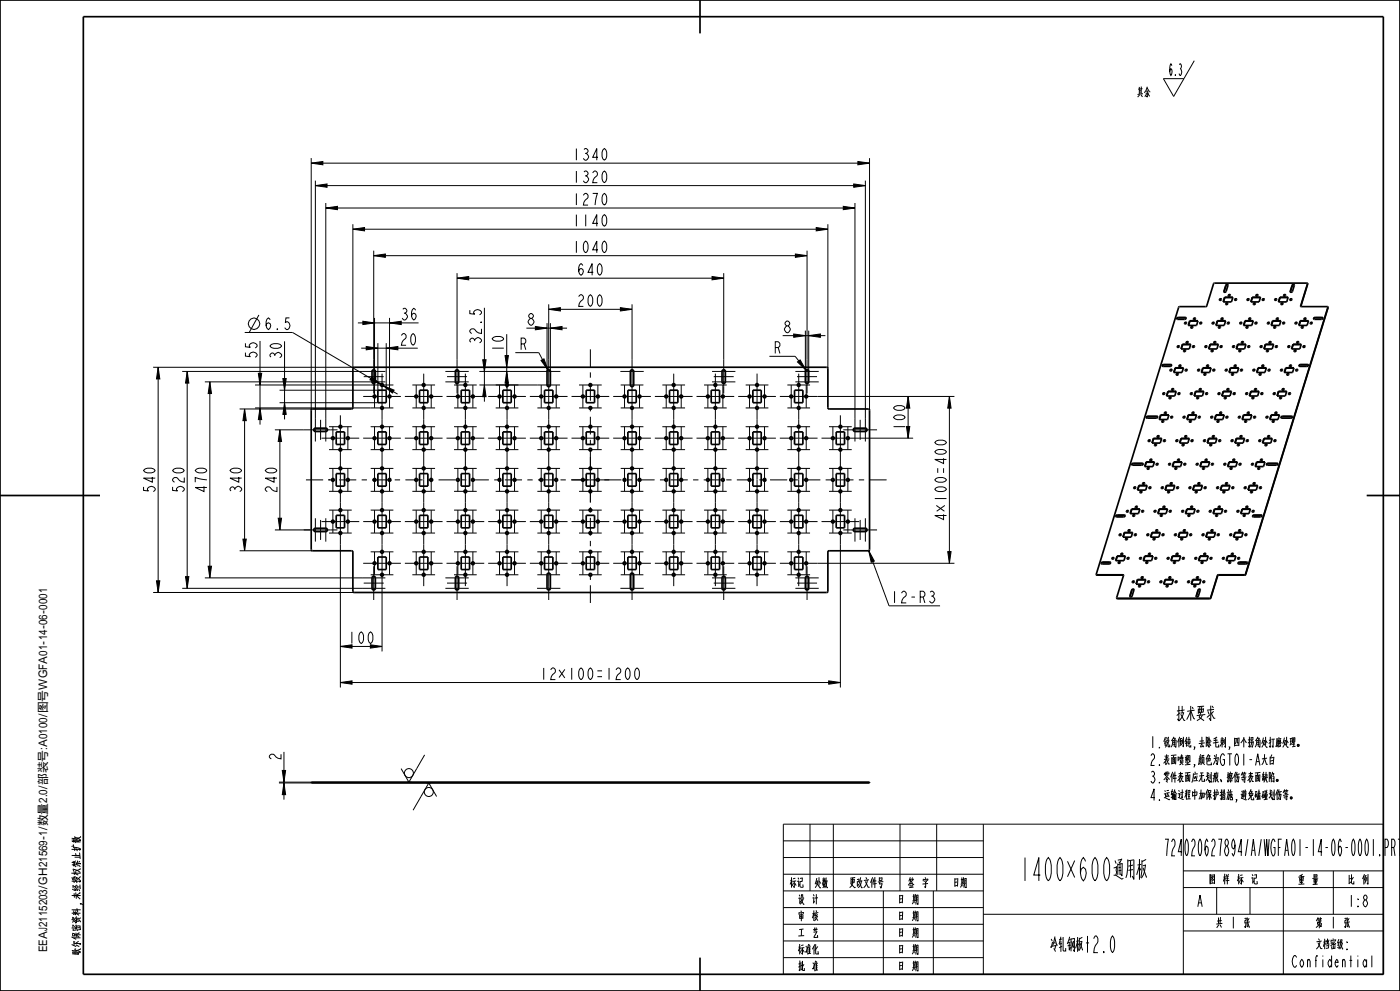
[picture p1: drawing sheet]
<svg xmlns="http://www.w3.org/2000/svg" width="420mm" height="297mm" viewBox="0 0 420 297" stroke-linecap="round" stroke-linejoin="round" font-family="sans-serif">
<defs><g id="words">
<text font-size="9.1" x="303.7" y="264">1400×600通用板</text>
<g font-size="6.5">
<text x="349" y="216.3">技术要求</text>
<text x="355.8" y="256.5">724020627894/A/WGFA01-14-06-0001.PRT</text>
<text x="312.8" y="285.5">冷轧钢板t2.0</text>
</g>
<g font-size="4.6">
<text x="350.6" y="22.6">6.3</text>
<text x="341" y="29.3">其余</text>
<text x="171.5" y="48">1340</text>
<text x="171.5" y="54.8">1320</text>
<text x="171.5" y="61.5">1270</text>
<text x="171.5" y="67.8">1140</text>
<text x="171.5" y="75.8">1040</text>
<text x="172.9" y="82.5">640</text>
<text x="120" y="95.9">36</text>
<text x="172.9" y="91.8">200</text>
<text x="79.1" y="98.8">6.5</text>
<text x="157.9" y="97.5">8</text>
<text x="234.8" y="99.7">8</text>
<text x="77.1" y="107.8" transform="rotate(-90 77.1 107.8)">55</text>
<text x="84.5" y="107.9" transform="rotate(-90 84.5 107.9)">30</text>
<text x="119.7" y="103.5">20</text>
<text x="144.4" y="103.4" transform="rotate(-90 144.4 103.4)">32.5</text>
<text x="151.1" y="105.7" transform="rotate(-90 151.1 105.7)">10</text>
<text x="155.6" y="104.8">R</text>
<text x="231.9" y="105.9">R</text>
<text x="271.6" y="129.3" transform="rotate(-90 271.6 129.3)">100</text>
<text x="46.6" y="148" transform="rotate(-90 46.6 148)">540</text>
<text x="55.3" y="148" transform="rotate(-90 55.3 148)">520</text>
<text x="62.1" y="148" transform="rotate(-90 62.1 148)">470</text>
<text x="72.5" y="148" transform="rotate(-90 72.5 148)">340</text>
<text x="83.1" y="148" transform="rotate(-90 83.1 148)">240</text>
<text x="283.9" y="156.4" transform="rotate(-90 283.9 156.4)">4×100= 400</text>
<text x="267" y="180.7">12- R3</text>
<text x="104.2" y="192.9">100</text>
<text x="161.7" y="203.7">12×100= 1200</text>
<text x="344.8" y="224.2">1.锐角倒钝,去除毛刺,四个拐角处打磨处理。</text>
<text x="84.3" y="228.1" transform="rotate(-90 84.3 228.1)">2</text>
<text x="344.8" y="229.4">2.表面喷塑,颜色为GT01-A大白</text>
<text x="344.8" y="234.7">3.零件表面应无划痕、擦伤等表面缺陷。</text>
<text x="344.8" y="239.9">4.运输过程中加保护措施,避免磕碰划伤等。</text>
<text x="235.6" y="266.3">标记</text>
<text x="243.1" y="266.3">处数</text>
<text x="251.5" y="266.3">更改文件号</text>
<text x="271.2" y="266.3">签 字</text>
<text x="284.6" y="266.3">日期</text>
<text x="360.6" y="265.3">图 样 标 记</text>
<text x="388.2" y="265.3">重 量</text>
<text x="403.2" y="265.3">比 例</text>
<text x="238.2" y="271.3">设 计</text>
<text x="268.2" y="271.3">日 期</text>
<text x="359.1" y="271.8">A</text>
<text x="404.9" y="271.8">1:8</text>
<text x="238.2" y="281.3">工 艺</text>
<text x="238.2" y="276.3">审 核</text>
<text x="268.2" y="281.3">日 期</text>
<text x="268.2" y="276.3">日 期</text>
<text x="364.3" y="278.3">共 1 张</text>
<text x="394.3" y="278.3">第 1 张</text>
<text x="237.4" y="286.3">标准化</text>
<text x="268.2" y="286.3">日 期</text>
<text x="392.3" y="284.6">文档密级:</text>
<text x="238.2" y="291.3">批 准</text>
<text x="268.2" y="291.3">日 期</text>
<text x="389.8" y="289.9">Confidential</text>
</g>
<text font-size="3.9" x="24.4" y="286.4" transform="rotate(-90 24.4 286.4)">歌尔保密资料,未经授权禁止扩散</text>
<text font-size="3.5" x="14.1" y="285.4" transform="rotate(-90 14.1 285.4)">EEAJ2115203/GH21569-1/数量2.0/部装号:A0100/图号WGFA01-14-06-0001</text>
</g></defs>
<g fill="#000">
<path d="M93.4 48.9l3.5-.5v1zM94.6 55.6l3.5-.5v1zM256.1 55.1l3.5 .5-3.5 .5zM257.4 48.4l3.5 .5-3.5 .5zM97.7 62.3l3.5-.5v1zM105.9 68.7l3.5-.5v1zM112.1 76.6l3.5-.5v1zM238.6 76.1l3.5 .5-3.5 .5zM244.9 68.2l3.5 .5-3.5 .5zM253 61.8l3.5 .5-3.5 .5zM108.9 96.3l3.5 .5-3.5 .5zM116.9 96.8l3.5-.5v1z"/>
<path d="M137.1 83.4l3.5-.5v1zM160.6 97.8l3.5 .5-3.5 .5zM164.6 92.7l3.5-.5v1zM165.1 98.3l3.5-.5v1zM186.1 92.2l3.5 .5-3.5 .5zM213.6 82.9l3.5 .5-3.5 .5zM47.4 110.1l.5 3.5h-1zM56.2 111.3l.5 3.5h-1zM62.9 114.4l.5 3.5h-1zM77.5 111.9h1l-.5 3.5zM84.9 113.4h1l-.5 3.5zM109.9 103.8l3.5 .5-3.5 .5z"/>
<path d="M111.5 113l2.8 2.2-3.3-1.4zM115 115.6l3.2 1.3-.5 .9zM115.9 104.3l3.5-.5v1zM144.8 107.8h1l-.5 3.5zM145.3 115.4l.5 3.5h-1zM152 111.3l.5 3.5h-1zM151.5 106.6h1l-.5 3.5zM162.3 108l.9-.5 1.2 3.4zM238.1 100.1l3.5 .5-3.5 .5zM239.2 108.5l.8-.6 1.8 3zM242.6 100.6l3.5-.5v1zM272.4 118.8l.5 3.5h-1z"/>
<path d="M284.8 118.8l.5 3.5h-1zM73.4 122.6l.5 3.5h-1zM78 122.3l.5 3.5h-1zM84 128.8l.5 3.5h-1zM85.4 120.7l.5 3.5h-1zM271.9 127.8h1l-.5 3.5zM83.5 155.3h1l-.5 3.5zM46.9 174.1h1l-.5 3.5zM55.7 172.8h1l-.5 3.5zM62.4 169.7h1l-.5 3.5zM72.9 161.6h1l-.5 3.5zM260.6 165l1.7 3.2-.9 .3z"/>
<path d="M284.3 165.3h1l-.5 3.5zM102.1 193.7l3.5-.5v1zM111.1 193.2l3.5 .5-3.5 .5zM102.1 204.6l3.5-.5v1zM248.6 204.1l3.5 .5-3.5 .5zM84.7 230.9h1l-.5 3.5zM85.2 234.7l.5 3.5h-1z"/>
</g>
<g fill="none" stroke="#000" stroke-width=".3">
<path d="M358.3 18.2l-6.2 10.7-3.1-5.3h6.2M93.4 48.9l3.5-.5v1zM93.4 47.4v75.5M93.4 48.9h167.5M94.6 55.6l3.5-.5v1zM94.6 54.1v71.2M94.6 55.6h165M181 44.8l.3-.3a2.37 2.37 0 0 1 0 3.5 2.48 2.48 0 0 1-.3-3.2zM181 51.5l.3-.2a2.37 2.37 0 0 1 0 3.5 2.48 2.48 0 0 1-.3-3.3zM181 58.3l.3-.3a2.37 2.37 0 0 1 0 3.5 2.48 2.48 0 0 1-.3-3.2zM256.1 55.1l3.5 .5-3.5 .5zM257.4 48.4l3.5 .5-3.5 .5z"/>
<path d="M259.6 54.1v71.2M260.9 47.4v75.5M97.7 62.3l3.5-.5v1zM97.7 60.8v64.5M97.7 62.3h158.8M105.9 68.7l3.5-.5v1zM105.9 67.2v43.2M105.9 68.7h142.5M112.1 76.6l3.5-.5v1zM112.1 75.1v32.7M112.1 76.6h130M181 72.5l.3-.2a2.37 2.37 0 0 1 0 3.5 2.48 2.48 0 0 1-.3-3.3z"/>
<path d="M181 64.6l.3-.3a2.37 2.37 0 0 1 0 3.5 2.48 2.48 0 0 1-.3-3.2zM238.6 76.1l3.5 .5-3.5 .5zM242.1 75.1v32.7M244.9 68.2l3.5 .5-3.5 .5zM248.4 67.2v43.2M253 61.8l3.5 .5-3.5 .5zM256.5 60.8v64.5M73.4 99.6h14.4l31.5 18.5M77.7 94.4l-2.9 5.2M107.4 96.8h18.2M108.9 96.3l3.5 .5-3.5 .5zM112.4 95.3v20.1"/>
<path d="M116.9 96.8l3.5-.5v1zM116.9 95.3v20.1M137.1 83.4l3.5-.5v1zM137.1 81.9v25.9M137.1 83.4h80M140.9 92.9v1.1l1.5 .2-.3-.4a1.17 1.17 0 0 1 1.2-1 1.17 1.17 0 0 1 1.1 1l-.5 .5M145.3 92.2v28.2M157.9 98.3h12.2M160.6 97.8l3.5 .5-3.5 .5zM164.1 96.8v14.5M164.6 92.7l3.5-.5v1zM164.6 91.2v16.6"/>
<path d="M164.6 92.7h25M165.1 98.3l3.5-.5v1zM165.1 96.8v14.5M186.1 92.2l3.5 .5-3.5 .5zM189.6 91.2v16.6M213.6 82.9l3.5 .5-3.5 .5zM217.1 81.9v25.9M241.6 99.1v12.2M242.6 99.1v12.2M45.9 110.1h60.3M47.4 110.1l.5 3.5h-1zM47.4 110.1v67.5"/>
<path d="M54.7 111.3h53.9M56.2 111.3l.5 3.5h-1zM56.2 111.3v65M61.4 114.4h47.2M62.9 114.4l.5 3.5h-1zM62.9 114.4v58.8M76.5 115.4h34.7M77.5 111.9h1l-.5 3.5zM78 102.2v25.1M84.9 113.4h1l-.5 3.5zM85.4 102.3v23.4M108.4 104.3h16.9"/>
<path d="M109.9 103.8l3.5 .5-3.5 .5zM111.5 113l2.8 2.2-3.3-1.4zM113.4 102.8v14.1h-29.5M115 115.6l3.2 1.3-.5 .9zM115.9 104.3l3.5-.5v1zM115.9 102.8v14.1M143.8 115.4h17.4M143.8 111.3h17.3M144.8 107.8h1l-.5 3.5zM145.3 115.4l.5 3.5h-1zM151.5 106.6h1l-.5 3.5zM152 111.3l.5 3.5h-1z"/>
<path d="M152 100.1v16.2M154.6 105.7h7l2.8 5.2M162.3 108l.9-.5 1.2 3.4zM230.8 106.8h7.8l3.2 4.1M234.8 100.6h12.8M238.1 100.1l3.5 .5-3.5 .5zM239.2 108.5l.8-.6 1.8 3zM242.6 100.6l3.5-.5v1zM245.3 118.8h41M272.4 118.8l.5 3.5h-1zM272.4 118.8v12.5M284.8 118.8l.5 3.5h-1z"/>
<path d="M284.8 118.8v50M71.9 122.6h21.8M73.4 122.6l.5 3.5h-1zM73.4 122.6v42.5M76.5 122.3h34.7M78 122.3l.5 3.5h-1zM82.5 128.8h8.6M83.9 120.7h29.5M84 128.8l.5 3.5h-1zM84 128.8v30M85.4 120.7l.5 3.5h-1zM177.1 137v13.7"/>
<path d="M257.8 131.3h16.1M271.9 127.8h1l-.5 3.5zM82.5 158.8h10.7M83.5 155.3h1l-.5 3.5zM171.5 143.8h11.3M173.7 147.3h6.8M173.7 140.4h6.8M174.9 140.4v6.8M179.4 140.4v6.8M45.9 177.6h60.3M46.9 174.1h1l-.5 3.5zM54.7 176.3h53.9"/>
<path d="M55.7 172.8h1l-.5 3.5zM61.4 173.2h47.2M62.4 169.7h1l-.5 3.5zM71.9 165.1h21.8M72.9 161.6h1l-.5 3.5zM102.1 163.2v42.9M114.6 175.7v19.5M245.3 168.8h41M252.1 163.2v42.9M260.6 165l1.7 3.2-.9 .3zM260.6 165l6.1 16.6h15.3M284.3 165.3h1l-.5 3.5z"/>
<path d="M102.1 193.7l3.5-.5v1zM102.1 193.7h12.5M111.1 193.2l3.5 .5-3.5 .5zM102.1 204.6l3.5-.5v1zM102.1 204.6h150M190.8 200.5l.3-.3a2.37 2.37 0 0 1 0 3.5 2.48 2.48 0 0 1-.3-3.2zM248.6 204.1l3.5 .5-3.5 .5zM83.7 234.4h9.7M83.7 234.7h9.7M84.7 230.9h1l-.5 3.5zM85.2 234.7l.5 3.5h-1zM85.2 225.3v14.4"/>
<path d="M122.1 234.4h1.3M127.4 226.2l-4.7 8.2-2.4-4.1M127.9 234.7h1.3M131 238.7l-2.4-4-4.7 8.1M235 247h180v45h-180zM235 257h60M235 252h60M243 247v20M250 247v45M270 247v20M281 247v20M295 247v45"/>
<path d="M349.5 251.5h1l-.5 5M351.5 252.3l.4-.8h.2a2.31 2.31 0 0 1-.2 2.9l-.4 2.1h1M354.6 255.3h-1.1l.9-3.8v5M355 247v45M415.5 254h.6a2.08 2.08 0 0 0 0-2.5h-.6v5M417.5 254h.6a2.08 2.08 0 0 0 0-2.5h-.6v5M418.1 254l.4 2.5M419.4 251.5h.6M420 251.5v5M235 277h60M235 272h60M235 267h60"/>
<path d="M235 262h60M265 267v25M280 267v25M295 274h120M355 279h60M355 266h60M355 261h60M365 266v8M375 266v8M385 261v31M400 261v13M235 287h60"/>
<path d="M235 282h60M389 287l-.4-.6h-.3a2.66 2.66 0 0 0 0 3.5h.3l.4-.6M411.6 286.4v3.5"/>
<circle cx="76.2" cy="97" r="1.72"/>
<circle cx="122.7" cy="231.7" r="1.35"/>
<circle cx="128.6" cy="237.4" r="1.35"/>
</g>
<g fill="none" stroke="#000" stroke-width=".51">
<path d="M0 0h420v297h-420zM25 5h390v287h-390zM210 0v10M390.2 91.8l8.2 .2M390.3 91.8l-.1 .1M392.2 84.9l-1.9 6.9M392.2 84.9l-27.9-.1-.2 .3-2.2 6.7-8.3 .2-24.7 80.2M392.2 84.9l-2 6.9M398.4 92l-24.7 80.2-8.3 .2-2.2 6.8-.2 .2h-27.8l-.2-.2M398.4 92l-24.8 80.1-8.2 .2-2.2 6.8-.3 .2-27.9-.1M93.4 122.8l.3-.2 12-.1 .2-.3v-11.8l.3-.3h141.8l.4 .3v12l.3 .2h11.8l.4 .3v41.8l-.4 .4h-11.8l-.3 .2v11.9l-.4 .4h-141.8l-.3-.4v-11.8l-.2-.3h-12l-.3-.4zM361.1 132.2h.1"/>
<path d="M361.6 132l-.5 .2M362.6 131.4h2.5l-.4 1.4h-2.5zM362.6 131.4l.1 .1M362.7 131.5l-.4 1.3M362.7 131.5h2.4M363.5 133.3l-.5 .2M364.3 130.7l-.5 .3M365.7 132.2h.1M366.2 132l-.5 .2M0 148.5h30M175.9 141.9h2.5v3.8h-2.5zM410 148.5h10"/>
<path d="M328.9 172.2l.2 .2h8M328.9 172.2l8.1 .1-2 6.9M93.4 234.4h167.5v.3h-167.5zM93.7 234.4v.3M105.5 234.4v.3M105.9 234.4v.3M106.2 234.4v.3M248 234.4v.3M248.4 234.4v.3M248.7 234.4v.3M260.5 234.4v.3M210 287v10"/>
<circle cx="361.3" cy="132.1" r=".27"/>
<circle cx="363.2" cy="133.4" r=".26"/>
<circle cx="364" cy="130.9" r=".27"/>
<circle cx="365.9" cy="132.1" r=".27"/>
<circle cx="174.9" cy="143.8" r=".41"/>
<circle cx="177.1" cy="147.3" r=".41"/>
<circle cx="177.1" cy="140.4" r=".41"/>
<circle cx="179.4" cy="143.8" r=".41"/>
</g>
<!-- layer: 02___PRT_ALL_AXES -->
<g fill="none" stroke="#000" stroke-width=".51">
<path d="M353.1 95.3l2.5-.2 .2 .3-.4 .3h-2.1l-.2-.1zM355.4 96.9h.1M355.8 95.3l-2.3-.1-.4 .4M355.9 96.8l-.5 .1M356.9 96.1h2.5l-.4 1.4h-2.5zM356.9 96.1l.1 .1M357 96.2l-.4 1.3M357 96.2h2.4M357.8 98l-.5 .3M358.6 95.5l-.5 .2M360 96.9h.1M360.5 96.8l-.5 .1"/>
<path d="M363.7 96.9h.1M364.2 96.8l-.5 .1M365.2 96.1h2.5l-.4 1.4h-2.5zM365.2 96.1l.1 .1M365.3 96.2l-.4 1.3M365.3 96.2h2.4M365.9 89.9h.1M366.1 98l-.5 .3M366.4 89.7l-.5 .2M366.4 95.7h.1M366.9 95.5l-.5 .2M367.2 87.4v.1"/>
<path d="M367.4 89.1h2.5l-.5 1.4h-2.5zM367.4 89.1v.1M367.4 89.2l-.4 1.3M367.4 89.2h2.4M368.3 91l-.5 .2M368.4 85.4l-.6 2-.3 .2-.3-.1M368.4 85.4l-.3-.1-.3 .2-.6 2M368.4 85.5l-.6 .1-.6 1.8M368.6 88.6v.1M368.8 96.8l-.5 .2M369.1 88.4l-.5 .2M370.5 89.9h.1"/>
<path d="M371 89.7l-.5 .2M372 96.9h.1M372.5 96.8l-.5 .1M373.5 96.1h2.5l-.5 1.4h-2.4zM373.5 96.1v.1M373.5 96.2l-.4 1.3M373.5 96.2h2.4M374.2 89.9h.1M374.4 98l-.5 .3M374.7 89.7l-.5 .2M375.2 95.5l-.5 .2M375.7 89.1h2.5l-.5 1.4h-2.5z"/>
<path d="M375.7 89.1v.1M375.7 89.2l-.4 1.3M375.7 89.2h2.4M376.6 91l-.5 .2M376.6 96.9h.1M377.1 96.8l-.5 .1M377.4 88.4l-.5 .3M378.8 89.9h.1M379.3 89.7l-.5 .2M380.3 96.9h.1M380.8 96.8l-.5 .1M381.8 96.1h2.5l-.5 1.4h-2.5z"/>
<path d="M381.8 96.1v.1M381.8 96.2l-.4 1.3M381.8 96.2h2.4M382.5 89.9h.1M382.7 98l-.5 .3M383 89.7l-.5 .2M383 95.7h.1M383.5 95.5l-.5 .2M384 89.1h2.4l-.4 1.4h-2.5zM384 89.1v.1M384 89.2l-.4 1.3M384 89.2h2.4"/>
<path d="M384.9 91l-.5 .2M384.9 96.9h.1M385.4 96.8l-.5 .1M385.7 88.4l-.5 .3M387.1 89.9h.1M387.5 89.7l-.4 .2M387.7 85.4l.4-.1 .2 .2-.6 1.9-.5 .2-.1-.3zM388.3 85.5l-.6 .1-.6 1.9M388.6 96.9h.1M389.1 96.8l-.5 .1M390.1 96.1h2.5l-.5 1.4h-2.5zM390.1 96.1v.1"/>
<path d="M390.1 96.2l-.4 1.3M390.1 96.2h2.4M391 98l-.5 .3M391.8 95.5l-.5 .2M393.2 96.9h.1M393.7 96.8l-.5 .1M394.2 95.3l2.4-.2 .2 .3-.3 .3h-2.2l-.2-.1zM396.8 95.3l-2.3-.1-.4 .4M111.9 110.9a.5 .5 0 0 1 .7 .4v3.1a.5 .5 0 0 1-.5 .5 .5 .5 0 0 1-.5-.5v-3.1zM113.4 116.9h2.5v3.8h-2.5zM125.9 116.9h2.5v3.8h-2.5zM136.7 111l.5-.2 .4 .3v3.3a.5 .5 0 0 1-.5 .5 .5 .5 0 0 1-.5-.5z"/>
<path d="M138.4 116.9h2.5v3.8h-2.5zM150.9 116.9h2.5v3.8h-2.5zM163.4 116.9h2.5v3.8h-2.5zM164.2 111l.5-.2 .4 .3v4.3a.5 .5 0 0 1-.5 .5 .5 .5 0 0 1-.5-.5zM175.9 116.9h2.5v3.8h-2.5zM188.4 116.9h2.5v3.8h-2.5zM189.2 111.1a.5 .5 0 0 1 .5-.3 .5 .5 0 0 1 .4 .5v4.1a.5 .5 0 0 1-.5 .5 .5 .5 0 0 1-.5-.5zM200.9 116.9h2.5v3.8h-2.5zM213.4 116.9h2.5v3.8h-2.5zM216.7 111.1a.5 .5 0 0 1 .5-.3 .5 .5 0 0 1 .4 .5v3.1a.5 .5 0 0 1-.5 .5 .5 .5 0 0 1-.5-.5zM225.9 116.9h2.5v3.8h-2.5zM238.4 116.9h2.5v3.8h-2.5z"/>
<path d="M241.9 110.9a.5 .5 0 0 1 .7 .4v3.1a.5 .5 0 0 1-.5 .5 .5 .5 0 0 1-.5-.5v-3.1zM348.8 109.4l2.4-.2 .3 .3-.4 .3h-2.1l-.3-.1zM348.9 118.1h.1M349.4 117.9l-.5 .2M350.4 117.3h2.5l-.5 1.4h-2.5zM350.4 117.3v.1M350.4 117.4l-.4 1.3M350.4 117.4h2.4M351.1 111h.1M351.3 119.2l-.5 .2M351.5 109.4h-2.4l-.3 .3M351.6 110.9l-.5 .1"/>
<path d="M352.1 116.6l-.5 .3M352.6 110.2h2.4l-.4 1.4h-2.5zM352.6 110.2v.1M352.6 110.3l-.4 1.3M352.6 110.3h2.4M353.3 104h.1M353.5 112.1l-.5 .3M353.5 118.1h.1M353.8 103.8l-.5 .2M354 117.9l-.5 .2M354.3 109.6l-.5 .2M354.7 103.2h2.5l-.4 1.4h-2.5z"/>
<path d="M354.7 103.2l.1 .1M354.8 103.3l-.4 1.3M354.8 103.3h2.4M355.6 105.1l-.5 .2M355.6 111h.1M356.1 110.9l-.5 .1M356.4 102.5l-.5 .3M357.2 118.1h.1M357.7 117.9l-.5 .2M357.8 104h.1M358.3 103.8l-.5 .2M358.7 117.3h2.5l-.5 1.4h-2.5z"/>
<path d="M358.7 117.3v.1M358.7 117.4l-.4 1.3M358.7 117.4h2.4M359.4 111h.1M359.6 119.2l-.5 .2M359.9 110.9l-.5 .1M359.9 116.8v.1M360.4 116.6l-.5 .2M360.8 110.2h2.5l-.4 1.4h-2.5zM360.8 110.2l.1 .1M360.9 110.3l-.4 1.3M360.9 110.3h2.4"/>
<path d="M361.6 104h.1M361.8 112.1l-.5 .3M361.8 118.1h.1M362 103.8l-.4 .2M362 109.8h.1M362.3 117.9l-.5 .2M362.5 109.6l-.5 .2M363 103.2h2.5l-.4 1.4h-2.5zM363 103.2l.1 .1M363.1 103.3l-.4 1.3M363.1 103.3h2.4M363.9 105.1l-.5 .2"/>
<path d="M363.9 111h.1M364.2 102.7v.1M364.4 110.9l-.5 .1M364.7 102.5l-.5 .2M365.5 118.1h.1M366 117.9l-.5 .2M366.6 103.8l-.5 .3M367 117.3h2.4l-.4 1.4h-2.5zM367 117.3v.1M367 117.4l-.4 1.3M367 117.4h2.4M367.7 111h.1"/>
<path d="M367.9 119.2l-.5 .2M368.2 110.9l-.5 .1M368.7 116.6l-.5 .3M369.1 110.2h2.5l-.4 1.4h-2.5zM369.1 110.2l.1 .1M369.2 110.3l-.4 1.3M369.2 110.3h2.4M369.8 104h.1M370 112.1l-.5 .3M370 118.1h.1M370.3 103.8l-.5 .2M370.5 117.9l-.5 .2"/>
<path d="M370.8 109.6l-.5 .2M371.3 103.2h2.5l-.4 1.4h-2.5zM371.3 103.2l.1 .1M371.4 103.3l-.4 1.3M371.4 103.3h2.4M372.2 105.1l-.5 .2M372.2 111h.1M372.7 110.9l-.5 .1M373 102.5l-.5 .3M373.8 118.1h.1M374.3 117.9l-.5 .2M374.4 104h.1"/>
<path d="M374.9 103.8l-.5 .2M375.2 117.3h2.5l-.4 1.4h-2.5zM375.2 117.3l.1 .1M375.3 117.4l-.4 1.3M375.3 117.4h2.4M376 111h.1M376.2 119.2l-.5 .2M376.4 110.9l-.4 .1M376.4 116.8v.1M376.9 116.6l-.5 .2M377.4 110.2h2.5l-.4 1.4h-2.5zM377.4 110.2l.1 .1"/>
<path d="M377.5 110.3l-.4 1.3M377.5 110.3h2.4M378.1 104h.1M378.3 112.1l-.5 .3M378.3 118.1h.1M378.6 103.8l-.5 .2M378.6 109.8h.1M378.8 117.9l-.5 .2M379.1 109.6l-.5 .2M379.6 103.2h2.5l-.4 1.4h-2.5zM379.6 103.2l.1 .1M379.7 103.3l-.4 1.3"/>
<path d="M379.7 103.3h2.4M380.5 105.1l-.5 .2M380.8 102.7v.1M381 110.9l-.5 .2M381.3 102.5l-.5 .2M382.1 118.1h.1M382.6 117.9l-.5 .2M383.2 103.8l-.5 .3M383.5 117.3h2.5l-.4 1.4h-2.5zM383.5 117.3l.1 .1M383.6 117.4l-.4 1.3M383.6 117.4h2.4"/>
<path d="M384.2 111h.1M384.4 119.2l-.5 .2M384.7 110.9l-.5 .1M385.2 116.6l-.5 .3M385.7 110.2h2.5l-.4 1.4h-2.5zM385.7 110.2l.1 .1M385.8 110.3l-.4 1.3M385.8 110.3h2.4M386.4 104h.1M386.6 112.1l-.5 .3M386.6 118.1h.1M386.9 103.8l-.5 .2"/>
<path d="M387.1 117.9l-.5 .2M387.4 109.6l-.5 .2M387.9 103.2h2.5l-.5 1.4h-2.4zM387.9 103.2v.1M387.9 103.3l-.4 1.3M387.9 103.3h2.4M388.8 105.1l-.5 .2M388.8 111h.1M389.3 110.9l-.5 .1M389.6 102.5l-.5 .3M389.8 109.4l2.4-.2 .3 .3-.4 .3h-2.1l-.3-.1zM391 104h.1"/>
<path d="M391.5 103.8l-.5 .2M392.5 109.4h-2.3l-.4 .3M94.2 128.6l.4-.3h3.1a.5 .5 0 0 1 .5 .5 .5 .5 0 0 1-.5 .5h-3.1a.5 .5 0 0 1-.4-.7zM100.9 129.4h2.5v3.8h-2.5zM113.4 129.4h2.5v3.8h-2.5zM125.9 129.4h2.5v3.8h-2.5zM138.4 129.4h2.5v3.8h-2.5zM150.9 129.4h2.5v3.8h-2.5zM163.4 129.4h2.5v3.8h-2.5zM175.9 129.4h2.5v3.8h-2.5zM188.4 129.4h2.5v3.8h-2.5zM200.9 129.4h2.5v3.8h-2.5z"/>
<path d="M213.4 129.4h2.5v3.8h-2.5zM225.9 129.4h2.5v3.8h-2.5zM238.4 129.4h2.5v3.8h-2.5zM250.9 129.4h2.5v3.8h-2.5zM256.2 128.4l3.4-.1a.5 .5 0 0 1 .5 .5 .5 .5 0 0 1-.5 .5h-3.1a.5 .5 0 0 1-.5-.4 .5 .5 0 0 1 .2-.5zM339.6 139l3.1-.2 .2 .3-.4 .3h-2.7l-.2-.1zM342.9 139h-2.9l-.4 .3M343.8 138.4l.1 .1M343.8 138.4h2.5l-.4 1.4h-2.5zM343.9 138.5l-.4 1.3M343.9 138.5h2.4M344 124.9l3-.2 .3 .3-.4 .3h-2.7l-.3-.1z"/>
<path d="M344.6 132.2h.1M345 132l-.4 .2M345.5 137.8l-.5 .2M346 131.4h2.5l-.4 1.4h-2.5zM346 131.4l.1 .1M346.1 131.5l-.4 1.3M346.1 131.5h2.4M346.9 133.3l-.5 .2M346.9 139.2h.1M347.3 124.9h-2.9l-.4 .3M347.4 139.1l-.5 .1M347.7 130.7l-.5 .3"/>
<path d="M348.2 124.3h2.5l-.4 1.4h-2.5zM348.2 124.3l.1 .1M348.3 124.4l-.4 1.3M348.3 124.4h2.4M349.1 126.2l-.5 .3M349.1 132.2h.1M349.6 132l-.5 .2M349.9 123.7l-.5 .2M351.2 139.1l-.5 .2M351.3 125.1h.1M351.8 125l-.5 .1M352.1 138.4l.1 .1"/>
<path d="M352.1 138.4h2.5l-.4 1.4h-2.5zM352.2 138.5l-.4 1.3M352.2 138.5h2.4M353.3 132l-.5 .3M353.8 137.8l-.5 .2M354.3 131.4h2.5l-.4 1.4h-2.5zM354.3 131.4l.1 .1M354.4 131.5l-.4 1.3M354.4 131.5h2.4M355.2 133.3l-.5 .2M355.2 139.2h.1M355.5 125l-.5 .2"/>
<path d="M355.5 130.9v.1M355.7 139.1l-.5 .1M356 130.7l-.5 .2M356.5 124.3h2.5l-.5 1.4h-2.4zM356.5 124.3v.1M356.5 124.4l-.4 1.3M356.5 124.4h2.4M357.4 126.2l-.5 .3M357.4 132.2h.1M357.7 123.9h.1M357.9 132l-.5 .2M358.2 123.7l-.5 .2"/>
<path d="M359 139.2h.1M359.4 139.1l-.4 .1M359.6 125.1h.1M360.1 125l-.5 .1M360.4 138.4h2.5l-.4 1.4h-2.5zM360.4 138.4l.1 .1M360.5 138.5h2.4M360.5 138.5l-.4 1.3M362.1 137.8l-.5 .2M363.3 125.1h.1M363.5 139.2h.1M363.8 125l-.5 .1"/>
<path d="M364 139.1l-.5 .1M364.8 124.3h2.5l-.5 1.4h-2.5zM364.8 124.3v.1M364.8 124.4l-.4 1.3M364.8 124.4h2.4M365.7 126.2l-.5 .3M366.5 123.7l-.5 .2M367.7 139.1l-.5 .2M367.9 125.1h.1M368.4 125l-.5 .1M368.7 138.4h2.5l-.4 1.4h-2.5zM368.7 138.4l.1 .1"/>
<path d="M368.8 138.5h2.4M368.8 138.5l-.4 1.3M369.9 132l-.5 .3M369.9 138h.1M370.4 137.8l-.5 .2M370.9 131.4h2.5l-.5 1.4h-2.4zM370.9 131.4v.1M370.9 131.5h2.4M370.9 131.5l-.4 1.3M371.6 125.1h.1M371.8 133.3l-.5 .2M371.8 139.2h.1"/>
<path d="M372.1 125l-.5 .1M372.1 130.9v.1M372.3 139.1l-.5 .1M372.6 130.7l-.5 .2M373.1 124.3h2.5l-.5 1.4h-2.5zM373.1 124.3v.1M373.1 124.4l-.4 1.3M373.1 124.4h2.4M374 126.2l-.5 .3M374 132.2h.1M374.3 123.9h.1M374.5 132l-.5 .2"/>
<path d="M374.8 123.7l-.5 .2M375.5 139.2h.1M376 139.1l-.5 .1M376.2 125.1h.1M376.7 125l-.5 .1M377 138.4h2.5l-.4 1.4h-2.5zM377 138.4l.1 .1M377.1 138.5h2.4M377.1 138.5l-.4 1.3M377.7 132.2h.1M378.2 132l-.5 .2M378.7 137.8l-.5 .2"/>
<path d="M379.2 131.4h2.5l-.5 1.4h-2.5zM379.2 131.4v.1M379.2 131.5h2.4M379.2 131.5l-.4 1.3M379.9 125.1h.1M380.1 139l3-.2 .2 .3-.4 .3h-2.7l-.2-.1zM380.1 133.3l-.5 .2M380.4 125l-.5 .1M380.9 130.7l-.5 .3M381.4 124.3h2.4l-.4 1.4h-2.5zM381.4 124.3v.1M381.4 124.4h2.4"/>
<path d="M381.4 124.4l-.4 1.3M382.3 126.2l-.5 .3M382.3 132.2h.1M382.8 132l-.5 .2M383.1 123.7l-.5 .2M383.3 139h-2.9l-.4 .3M384.4 124.9l3-.2 .3 .3-.4 .3h-2.7l-.3-.1zM387.7 124.9h-2.9l-.4 .3M94.3 158.4l3.4-.1a.5 .5 0 0 1 .5 .5 .5 .5 0 0 1-.5 .5h-3.3l-.3-.4zM100.9 141.9h2.5v3.8h-2.5zM100.9 154.4h2.5v3.8h-2.5zM113.4 141.9h2.5v3.8h-2.5z"/>
<path d="M113.4 154.4h2.5v3.8h-2.5zM125.9 141.9h2.5v3.8h-2.5zM125.9 154.4h2.5v3.8h-2.5zM138.4 141.9h2.5v3.8h-2.5zM138.4 154.4h2.5v3.8h-2.5zM150.9 141.9h2.5v3.8h-2.5zM150.9 154.4h2.5v3.8h-2.5zM163.4 141.9h2.5v3.8h-2.5zM163.4 154.4h2.5v3.8h-2.5zM175.9 154.4h2.5v3.8h-2.5zM188.4 154.4h2.5v3.8h-2.5zM188.4 141.9h2.5v3.8h-2.5z"/>
<path d="M200.9 154.4h2.5v3.8h-2.5zM200.9 141.9h2.5v3.8h-2.5zM213.4 154.4h2.5v3.8h-2.5zM213.4 141.9h2.5v3.8h-2.5zM225.9 154.4h2.5v3.8h-2.5zM225.9 141.9h2.5v3.8h-2.5zM238.4 154.4h2.5v3.8h-2.5zM238.4 141.9h2.5v3.8h-2.5zM250.9 154.4h2.5v3.8h-2.5zM250.9 141.9h2.5v3.8h-2.5zM256.2 158.4l3.4-.1a.5 .5 0 0 1 .5 .5 .5 .5 0 0 1-.5 .5h-3.1a.5 .5 0 0 1-.5-.4 .5 .5 0 0 1 .2-.5zM334.8 154.5l2.5-.1 .2 .2-.4 .3h-2.1l-.2-.1z"/>
<path d="M337.3 159.6l.1 .1M337.3 159.6h2.5l-.4 1.4h-2.5zM337.4 159.7h2.4M337.4 159.7l-.4 1.3M337.5 154.5h-2.3l-.4 .3M338 153.3h.1M338.5 153.2l-.5 .1M338.5 159.1v.1M339 158.9l-.5 .2M339.5 152.5v.1M339.5 152.5h2.5l-.5 1.4h-2.5zM339.5 152.6h2.4"/>
<path d="M339.5 152.6l-.4 1.3M340.2 146.3h.1M340.4 154.4l-.5 .3M340.7 146.1l-.5 .2M341.2 151.9l-.5 .2M341.7 145.5v.1M341.7 145.5h2.4l-.4 1.4h-2.5zM341.7 145.6l-.4 1.3M341.7 145.6h2.4M342.6 147.4l-.5 .2M342.6 153.3h.1M343.1 153.2l-.5 .1"/>
<path d="M343.4 144.8l-.5 .3M344.8 140.3l-.5 .3M344.8 146.3h.1M345.2 146.1l-.4 .2M345.6 159.6h2.5l-.5 1.4h-2.4zM345.6 159.6l.1 .1M345.7 159.7h2.3M345.7 159.7l-.5 1.3M346.3 153.3h.1M346.8 153.2l-.5 .1M347.3 158.9l-.5 .3M347.8 152.5v.1"/>
<path d="M347.8 152.5h2.5l-.5 1.4h-2.5zM347.8 152.6h2.4M347.8 152.6l-.4 1.3M348.5 146.3h.1M348.7 154.4l-.5 .3M349 146.1l-.5 .2M349.5 151.9l-.5 .2M350 145.5v.1M350 145.5h2.4l-.4 1.4h-2.5zM350 145.6h2.4M350 145.6l-.4 1.3M350.9 147.4l-.5 .2"/>
<path d="M350.9 153.3h.1M351.4 153.2l-.5 .1M351.6 144.8l-.5 .3M353 140.3l-.5 .3M353 146.3h.1M353.5 146.1l-.5 .2M353.9 159.6h2.5l-.5 1.4h-2.5zM353.9 159.6v.1M353.9 159.7h2.4M353.9 159.7l-.4 1.3M354.6 153.3h.1M355.1 153.2l-.5 .1"/>
<path d="M355.6 158.9l-.5 .3M356.1 152.5h2.5l-.5 1.4h-2.5zM356.1 152.5v.1M356.1 152.6h2.4M356.1 152.6l-.4 1.3M356.8 146.3h.1M357 154.4l-.5 .3M357.3 146.1l-.5 .2M357.8 151.9l-.5 .2M358.2 145.5h2.5l-.4 1.4h-2.5zM358.2 145.5l.1 .1M358.3 145.6h2.4"/>
<path d="M358.3 145.6l-.4 1.3M359.2 147.4l-.5 .2M359.2 153.3h.1M359.6 153.2l-.4 .1M359.9 144.8l-.5 .3M361.3 140.3l-.5 .3M361.3 146.3h.1M361.8 146.1l-.5 .2M362.2 159.6h2.5l-.5 1.4h-2.5zM362.2 159.6v.1M362.2 159.7h2.4M362.2 159.7l-.4 1.3"/>
<path d="M362.9 153.3h.1M363.4 153.2l-.5 .1M363.9 158.9l-.5 .3M364.4 152.5h2.4l-.4 1.4h-2.5zM364.4 152.5v.1M364.4 152.6h2.4M364.4 152.6l-.4 1.3M365.3 154.4l-.5 .3M365.6 146.1l-.5 .3M366 151.9l-.5 .2M366.5 145.5h2.5l-.4 1.4h-2.5zM366.5 145.5l.1 .1"/>
<path d="M366.6 145.6h2.4M366.6 145.6l-.4 1.3M367.4 147.4l-.5 .2M367.4 153.3h.1M367.9 153.2l-.5 .1M368.2 144.8l-.5 .3M369.6 140.3l-.5 .3M369.6 146.3h.1M370.1 146.1l-.5 .2M370.5 159.6h2.5l-.5 1.4h-2.5zM370.5 159.6v.1M370.5 159.7h2.4"/>
<path d="M370.5 159.7l-.4 1.3M371.2 153.3h.1M371.7 153.2l-.5 .1M372.2 158.9l-.5 .3M372.6 152.5h2.5l-.4 1.4h-2.5zM372.6 152.5l.1 .1M372.7 152.6h2.4M372.7 152.6l-.4 1.3M373.4 146.3h.1M373.6 154.4l-.5 .3M373.8 146.1l-.4 .2M374.3 151.9l-.5 .2"/>
<path d="M374.8 145.5h2.5l-.4 1.4h-2.5zM374.8 145.5l.1 .1M374.9 145.6h2.4M374.9 145.6l-.4 1.3M375.7 147.4l-.5 .2M375.7 153.3h.1M375.9 154.5l2.4-.1 .2 .2-.3 .3h-2.2l-.2-.1zM376.2 153.2l-.5 .1M376.5 144.8l-.5 .3M377.9 140.3l-.5 .3M377.9 146.3h.1M378.4 146.1l-.5 .2"/>
<path d="M378.5 154.5h-2.3l-.4 .3M111.9 172.8a.5 .5 0 0 1 .7 .4v3.1a.5 .5 0 0 1-.5 .5 .5 .5 0 0 1-.5-.5v-3.1zM113.4 166.9h2.5v3.8h-2.5zM125.9 166.9h2.5v3.8h-2.5zM136.9 172.8a.5 .5 0 0 1 .7 .4v3.1a.5 .5 0 0 1-.5 .5 .5 .5 0 0 1-.5-.5v-3.1zM138.4 166.9h2.5v3.8h-2.5zM150.9 166.9h2.5v3.8h-2.5zM163.4 166.9h2.5v3.8h-2.5zM164.4 171.8a.5 .5 0 0 1 .7 .5v4a.5 .5 0 0 1-.5 .5 .5 .5 0 0 1-.5-.5v-4zM175.9 166.9h2.5v3.8h-2.5zM188.4 166.9h2.5v3.8h-2.5zM189.2 172a.5 .5 0 0 1 .5-.2 .5 .5 0 0 1 .4 .5v4a.5 .5 0 0 1-.5 .5 .5 .5 0 0 1-.5-.5z"/>
<path d="M200.9 166.9h2.5v3.8h-2.5zM213.4 166.9h2.5v3.8h-2.5zM216.7 172.9a.5 .5 0 0 1 .5-.2 .5 .5 0 0 1 .4 .5v3.1a.5 .5 0 0 1-.5 .5 .5 .5 0 0 1-.5-.5zM225.9 166.9h2.5v3.8h-2.5zM238.4 166.9h2.5v3.8h-2.5zM241.9 172.8a.5 .5 0 0 1 .7 .4v3.1a.5 .5 0 0 1-.5 .5 .5 .5 0 0 1-.5-.5v-3.1zM330.5 168.6l2.4-.1 .3 .2-.4 .3h-2.1l-.3-.1zM333.2 168.6h-2.4l-.3 .3M333.7 167.4h.1M334.2 167.3l-.5 .1M335.1 166.6l.1 .1M335.1 166.6h2.5l-.4 1.4h-2.5z"/>
<path d="M335.2 166.7h2.4M335.2 166.7l-.4 1.3M335.8 160.4h.1M336 168.5l-.5 .3M336.3 160.2l-.5 .2M336.3 166.2h.1M336.8 166l-.5 .2M338.2 161.5l-.5 .2M338.7 167.3l-.5 .2M339.6 176.7l.4-.1 .2 .2-.6 1.9-.5 .2-.1-.3zM339.8 174.5h.1M340.2 176.7l-.6 .2-.6 1.9"/>
<path d="M340.3 174.3l-.5 .2M340.4 160.4h.1M340.9 160.2l-.5 .2M341.2 173.7h2.5l-.4 1.4h-2.5zM341.2 173.7l.1 .1M341.3 173.8h2.4M341.3 173.8l-.4 1.3M341.9 167.4h.1M342.1 175.6l-.5 .2M342.4 167.3l-.5 .1M342.9 173l-.5 .3M343.4 166.6h2.5l-.4 1.4h-2.5z"/>
<path d="M343.4 166.6l.1 .1M343.5 166.7h2.4M343.5 166.7l-.4 1.3M344.1 160.4h.1M344.3 168.5l-.5 .3M344.3 174.5h.1M344.6 160.2l-.5 .2M344.8 174.3l-.5 .2M345.1 166l-.5 .2M346.5 161.5l-.5 .2M346.5 167.4h.1M347 167.3l-.5 .1"/>
<path d="M348.1 174.5h.1M348.6 174.3l-.5 .2M348.7 160.4h.1M349.2 160.2l-.5 .2M349.5 173.7h2.5l-.4 1.4h-2.5zM349.5 173.7l.1 .1M349.6 173.8h2.4M349.6 173.8l-.4 1.3M350.2 167.4h.1M350.4 175.6l-.5 .2M350.7 167.3l-.5 .1M350.7 173.2v.1"/>
<path d="M351.2 173l-.5 .2M351.7 166.6h2.5l-.4 1.4h-2.5zM351.7 166.6l.1 .1M351.8 166.7h2.4M351.8 166.7l-.4 1.3M352.4 160.4h.1M352.6 168.5l-.5 .3M352.9 160.2l-.5 .2M352.9 166.2h.1M353.1 174.3l-.5 .3M353.4 166l-.5 .2M354.8 161.5l-.5 .2"/>
<path d="M354.8 167.4h.1M355.3 167.3l-.5 .1M356.3 174.5h.1M356.8 174.3l-.5 .2M357 160.4h.1M357.5 160.2l-.5 .2M357.8 173.7h2.5l-.4 1.4h-2.5zM357.8 173.7l.1 .1M357.9 173.8h2.4M357.9 173.8l-.4 1.3M358.5 167.4h.1M358.7 175.6l-.5 .2"/>
<path d="M359 167.3l-.5 .1M359.5 176.7l.4-.1 .2 .2-.6 1.9-.5 .2-.1-.3zM359.5 173l-.5 .3M360 166.6h2.5l-.5 1.4h-2.4zM360 166.6l.1 .1M360.1 166.7h2.3M360.1 166.7l-.5 1.3M360.1 176.7l-.6 .2-.6 1.9M360.7 160.4h.1M360.9 168.5l-.5 .3M360.9 174.5h.1M361.2 160.2l-.5 .2"/>
<path d="M361.4 174.3l-.5 .2M361.7 166l-.5 .2M363.1 161.5l-.5 .2M363.1 167.4h.1M363.6 167.3l-.5 .1M365.3 160.4h.1M365.8 160.2l-.5 .2M366.8 167.4h.1M367.3 167.3l-.5 .1M368.3 166.6h2.5l-.5 1.4h-2.5zM368.3 166.6v.1M368.3 166.7h2.4"/>
<path d="M368.3 166.7l-.4 1.3M369 160.4h.1M369.2 168.5l-.5 .3M369.5 160.2l-.5 .2M370 166l-.5 .2M371.4 161.5l-.5 .2M371.4 167.4h.1M371.5 168.6l2.4-.1 .3 .2-.4 .3h-2.1l-.3-.1zM371.9 167.3l-.5 .1M373.6 160.4h.1M374 160.2l-.4 .2M374.2 168.6h-2.3l-.4 .3"/>
<circle cx="355.6" cy="96.9" r=".26"/>
<circle cx="357.5" cy="98.1" r=".26"/>
<circle cx="358.3" cy="95.6" r=".27"/>
<circle cx="360.2" cy="96.9" r=".27"/>
<circle cx="364" cy="96.9" r=".27"/>
<circle cx="365.8" cy="98.1" r=".27"/>
<circle cx="366.1" cy="89.8" r=".27"/>
<circle cx="366.6" cy="95.6" r=".26"/>
<circle cx="368" cy="91.1" r=".27"/>
<circle cx="368.5" cy="96.9" r=".26"/>
<circle cx="368.8" cy="88.5" r=".26"/>
<circle cx="370.7" cy="89.8" r=".27"/>
<circle cx="372.2" cy="96.9" r=".26"/>
<circle cx="374.1" cy="98.1" r=".26"/>
<circle cx="374.4" cy="89.8" r=".26"/>
<circle cx="374.9" cy="95.6" r=".27"/>
<circle cx="376.3" cy="91.1" r=".26"/>
<circle cx="376.8" cy="96.9" r=".27"/>
<circle cx="377.1" cy="88.6" r=".27"/>
<circle cx="379" cy="89.8" r=".26"/>
<circle cx="380.5" cy="96.9" r=".27"/>
<circle cx="382.4" cy="98.1" r=".27"/>
<circle cx="382.7" cy="89.8" r=".27"/>
<circle cx="383.2" cy="95.6" r=".26"/>
<circle cx="384.6" cy="91.1" r=".27"/>
<circle cx="385.1" cy="96.9" r=".27"/>
<circle cx="385.4" cy="88.6" r=".27"/>
<circle cx="387.3" cy="89.8" r=".27"/>
<circle cx="388.8" cy="96.9" r=".26"/>
<circle cx="390.7" cy="98.1" r=".26"/>
<circle cx="391.5" cy="95.6" r=".27"/>
<circle cx="393.4" cy="96.9" r=".26"/>
<circle cx="112.4" cy="118.8" r=".41"/>
<circle cx="114.6" cy="115.4" r=".41"/>
<circle cx="116.9" cy="118.8" r=".41"/>
<circle cx="124.9" cy="118.8" r=".41"/>
<circle cx="127.1" cy="115.4" r=".41"/>
<circle cx="129.4" cy="118.8" r=".41"/>
<circle cx="137.4" cy="118.8" r=".41"/>
<circle cx="139.6" cy="115.4" r=".41"/>
<circle cx="141.9" cy="118.8" r=".41"/>
<circle cx="149.9" cy="118.8" r=".41"/>
<circle cx="152.1" cy="115.4" r=".41"/>
<circle cx="154.4" cy="118.8" r=".41"/>
<circle cx="162.4" cy="118.8" r=".41"/>
<circle cx="166.9" cy="118.8" r=".41"/>
<circle cx="174.9" cy="118.8" r=".41"/>
<circle cx="177.1" cy="115.4" r=".41"/>
<circle cx="179.4" cy="118.8" r=".41"/>
<circle cx="187.4" cy="118.8" r=".41"/>
<circle cx="191.9" cy="118.8" r=".41"/>
<circle cx="199.9" cy="118.8" r=".41"/>
<circle cx="202.1" cy="115.4" r=".41"/>
<circle cx="204.4" cy="118.8" r=".41"/>
<circle cx="212.4" cy="118.8" r=".41"/>
<circle cx="214.6" cy="115.4" r=".41"/>
<circle cx="216.9" cy="118.8" r=".41"/>
<circle cx="224.9" cy="118.8" r=".41"/>
<circle cx="227.1" cy="115.4" r=".41"/>
<circle cx="229.4" cy="118.8" r=".41"/>
<circle cx="237.4" cy="118.8" r=".41"/>
<circle cx="239.6" cy="115.4" r=".41"/>
<circle cx="241.9" cy="118.8" r=".41"/>
<circle cx="349.1" cy="118" r=".27"/>
<circle cx="351" cy="119.3" r=".26"/>
<circle cx="351.3" cy="111" r=".26"/>
<circle cx="351.8" cy="116.8" r=".27"/>
<circle cx="353.2" cy="112.2" r=".26"/>
<circle cx="353.5" cy="103.9" r=".26"/>
<circle cx="353.7" cy="118" r=".27"/>
<circle cx="354" cy="109.7" r=".27"/>
<circle cx="355.3" cy="105.2" r=".26"/>
<circle cx="355.9" cy="111" r=".27"/>
<circle cx="356.2" cy="102.7" r=".27"/>
<circle cx="357.4" cy="118" r=".27"/>
<circle cx="358" cy="103.9" r=".27"/>
<circle cx="359.3" cy="119.3" r=".27"/>
<circle cx="359.6" cy="111" r=".27"/>
<circle cx="360.1" cy="116.7" r=".26"/>
<circle cx="361.5" cy="112.2" r=".27"/>
<circle cx="361.8" cy="103.9" r=".27"/>
<circle cx="362" cy="118" r=".26"/>
<circle cx="362.2" cy="109.7" r=".26"/>
<circle cx="363.7" cy="105.2" r=".27"/>
<circle cx="364.1" cy="111" r=".26"/>
<circle cx="364.4" cy="102.6" r=".26"/>
<circle cx="365.7" cy="118" r=".26"/>
<circle cx="366.3" cy="103.9" r=".26"/>
<circle cx="367.6" cy="119.3" r=".26"/>
<circle cx="367.9" cy="111" r=".26"/>
<circle cx="368.4" cy="116.8" r=".27"/>
<circle cx="369.7" cy="112.2" r=".26"/>
<circle cx="370" cy="103.9" r=".26"/>
<circle cx="370.3" cy="118" r=".27"/>
<circle cx="370.6" cy="109.7" r=".27"/>
<circle cx="371.9" cy="105.2" r=".26"/>
<circle cx="372.4" cy="111" r=".27"/>
<circle cx="372.7" cy="102.7" r=".27"/>
<circle cx="374" cy="118" r=".27"/>
<circle cx="374.6" cy="103.9" r=".27"/>
<circle cx="375.9" cy="119.3" r=".27"/>
<circle cx="376.2" cy="111" r=".27"/>
<circle cx="376.6" cy="116.7" r=".26"/>
<circle cx="378.1" cy="112.2" r=".27"/>
<circle cx="378.4" cy="103.9" r=".27"/>
<circle cx="378.5" cy="118" r=".26"/>
<circle cx="378.8" cy="109.7" r=".26"/>
<circle cx="380.2" cy="105.2" r=".27"/>
<circle cx="380.7" cy="111" r=".26"/>
<circle cx="381" cy="102.6" r=".26"/>
<circle cx="382.3" cy="118" r=".26"/>
<circle cx="382.9" cy="103.9" r=".26"/>
<circle cx="384.1" cy="119.3" r=".26"/>
<circle cx="384.4" cy="111" r=".26"/>
<circle cx="385" cy="116.8" r=".27"/>
<circle cx="386.3" cy="112.2" r=".26"/>
<circle cx="386.6" cy="103.9" r=".26"/>
<circle cx="386.8" cy="118" r=".27"/>
<circle cx="387.1" cy="109.7" r=".27"/>
<circle cx="388.5" cy="105.2" r=".26"/>
<circle cx="389" cy="111" r=".27"/>
<circle cx="389.3" cy="102.7" r=".27"/>
<circle cx="391.2" cy="103.9" r=".27"/>
<circle cx="99.9" cy="131.3" r=".41"/>
<circle cx="102.1" cy="127.9" r=".41"/>
<circle cx="102.1" cy="134.8" r=".41"/>
<circle cx="104.4" cy="131.3" r=".41"/>
<circle cx="112.4" cy="131.3" r=".41"/>
<circle cx="114.6" cy="134.8" r=".41"/>
<circle cx="114.6" cy="122.3" r=".41"/>
<circle cx="114.6" cy="127.9" r=".41"/>
<circle cx="116.9" cy="131.3" r=".41"/>
<circle cx="124.9" cy="131.3" r=".41"/>
<circle cx="127.1" cy="134.8" r=".41"/>
<circle cx="127.1" cy="127.9" r=".41"/>
<circle cx="127.1" cy="122.3" r=".41"/>
<circle cx="129.4" cy="131.3" r=".41"/>
<circle cx="137.4" cy="131.3" r=".41"/>
<circle cx="139.6" cy="122.3" r=".41"/>
<circle cx="139.6" cy="134.8" r=".41"/>
<circle cx="139.6" cy="127.9" r=".41"/>
<circle cx="141.9" cy="131.3" r=".41"/>
<circle cx="149.9" cy="131.3" r=".41"/>
<circle cx="152.1" cy="134.8" r=".41"/>
<circle cx="152.1" cy="127.9" r=".41"/>
<circle cx="152.1" cy="122.3" r=".41"/>
<circle cx="154.4" cy="131.3" r=".41"/>
<circle cx="162.4" cy="131.3" r=".41"/>
<circle cx="164.6" cy="127.9" r=".41"/>
<circle cx="164.6" cy="134.8" r=".41"/>
<circle cx="164.6" cy="122.3" r=".41"/>
<circle cx="166.9" cy="131.3" r=".41"/>
<circle cx="174.9" cy="131.3" r=".41"/>
<circle cx="177.1" cy="127.9" r=".41"/>
<circle cx="177.1" cy="134.8" r=".41"/>
<circle cx="177.1" cy="122.3" r=".41"/>
<circle cx="179.4" cy="131.3" r=".41"/>
<circle cx="187.4" cy="131.3" r=".41"/>
<circle cx="189.6" cy="127.9" r=".41"/>
<circle cx="189.6" cy="134.8" r=".41"/>
<circle cx="189.6" cy="122.3" r=".41"/>
<circle cx="191.9" cy="131.3" r=".41"/>
<circle cx="199.9" cy="131.3" r=".41"/>
<circle cx="202.1" cy="127.9" r=".41"/>
<circle cx="202.1" cy="134.8" r=".41"/>
<circle cx="202.1" cy="122.3" r=".41"/>
<circle cx="204.4" cy="131.3" r=".41"/>
<circle cx="212.4" cy="131.3" r=".41"/>
<circle cx="214.6" cy="134.8" r=".41"/>
<circle cx="214.6" cy="122.3" r=".41"/>
<circle cx="214.6" cy="127.9" r=".41"/>
<circle cx="216.9" cy="131.3" r=".41"/>
<circle cx="224.9" cy="131.3" r=".41"/>
<circle cx="227.1" cy="127.9" r=".41"/>
<circle cx="227.1" cy="122.3" r=".41"/>
<circle cx="227.1" cy="134.8" r=".41"/>
<circle cx="229.4" cy="131.3" r=".41"/>
<circle cx="237.4" cy="131.3" r=".41"/>
<circle cx="239.6" cy="122.3" r=".41"/>
<circle cx="239.6" cy="127.9" r=".41"/>
<circle cx="239.6" cy="134.8" r=".41"/>
<circle cx="241.9" cy="131.3" r=".41"/>
<circle cx="249.9" cy="131.3" r=".41"/>
<circle cx="252.1" cy="127.9" r=".41"/>
<circle cx="252.1" cy="134.8" r=".41"/>
<circle cx="254.4" cy="131.3" r=".41"/>
<circle cx="344.8" cy="132.1" r=".27"/>
<circle cx="345.3" cy="137.9" r=".27"/>
<circle cx="346.6" cy="133.4" r=".26"/>
<circle cx="347.2" cy="139.2" r=".27"/>
<circle cx="347.4" cy="130.9" r=".27"/>
<circle cx="348.8" cy="126.3" r=".26"/>
<circle cx="349.3" cy="132.1" r=".27"/>
<circle cx="349.6" cy="123.8" r=".27"/>
<circle cx="350.9" cy="139.2" r=".26"/>
<circle cx="351.5" cy="125.1" r=".27"/>
<circle cx="353" cy="132.1" r=".26"/>
<circle cx="353.6" cy="137.9" r=".27"/>
<circle cx="354.9" cy="133.4" r=".27"/>
<circle cx="355.2" cy="125.1" r=".26"/>
<circle cx="355.4" cy="139.2" r=".26"/>
<circle cx="355.7" cy="130.8" r=".26"/>
<circle cx="357.1" cy="126.3" r=".27"/>
<circle cx="357.6" cy="132.1" r=".26"/>
<circle cx="357.9" cy="123.8" r=".26"/>
<circle cx="359.2" cy="139.2" r=".27"/>
<circle cx="359.8" cy="125.1" r=".26"/>
<circle cx="361.8" cy="137.9" r=".27"/>
<circle cx="363.5" cy="125.1" r=".27"/>
<circle cx="363.7" cy="139.2" r=".27"/>
<circle cx="365.4" cy="126.3" r=".26"/>
<circle cx="366.2" cy="123.8" r=".27"/>
<circle cx="367.4" cy="139.2" r=".26"/>
<circle cx="368.1" cy="125.1" r=".27"/>
<circle cx="369.6" cy="132.1" r=".26"/>
<circle cx="370.1" cy="137.9" r=".26"/>
<circle cx="371.5" cy="133.4" r=".27"/>
<circle cx="371.8" cy="125.1" r=".27"/>
<circle cx="372" cy="139.2" r=".26"/>
<circle cx="372.3" cy="130.8" r=".26"/>
<circle cx="373.7" cy="126.3" r=".27"/>
<circle cx="374.2" cy="132.1" r=".26"/>
<circle cx="374.5" cy="123.8" r=".26"/>
<circle cx="375.8" cy="139.2" r=".27"/>
<circle cx="376.4" cy="125.1" r=".26"/>
<circle cx="377.9" cy="132.1" r=".27"/>
<circle cx="378.4" cy="137.9" r=".27"/>
<circle cx="379.8" cy="133.4" r=".26"/>
<circle cx="380.1" cy="125.1" r=".26"/>
<circle cx="380.6" cy="130.9" r=".27"/>
<circle cx="382" cy="126.3" r=".26"/>
<circle cx="382.5" cy="132.1" r=".27"/>
<circle cx="382.8" cy="123.8" r=".27"/>
<circle cx="99.9" cy="143.8" r=".41"/>
<circle cx="99.9" cy="156.3" r=".41"/>
<circle cx="102.1" cy="140.4" r=".41"/>
<circle cx="102.1" cy="147.3" r=".41"/>
<circle cx="102.1" cy="159.8" r=".41"/>
<circle cx="102.1" cy="152.9" r=".41"/>
<circle cx="104.4" cy="143.8" r=".41"/>
<circle cx="104.4" cy="156.3" r=".41"/>
<circle cx="112.4" cy="143.8" r=".41"/>
<circle cx="112.4" cy="156.3" r=".41"/>
<circle cx="114.6" cy="147.3" r=".41"/>
<circle cx="114.6" cy="140.4" r=".41"/>
<circle cx="114.6" cy="159.8" r=".41"/>
<circle cx="114.6" cy="152.9" r=".41"/>
<circle cx="116.9" cy="143.8" r=".41"/>
<circle cx="116.9" cy="156.3" r=".41"/>
<circle cx="124.9" cy="143.8" r=".41"/>
<circle cx="124.9" cy="156.3" r=".41"/>
<circle cx="127.1" cy="147.3" r=".41"/>
<circle cx="127.1" cy="140.4" r=".41"/>
<circle cx="127.1" cy="159.8" r=".41"/>
<circle cx="127.1" cy="152.9" r=".41"/>
<circle cx="129.4" cy="143.8" r=".41"/>
<circle cx="129.4" cy="156.3" r=".41"/>
<circle cx="137.4" cy="143.8" r=".41"/>
<circle cx="137.4" cy="156.3" r=".41"/>
<circle cx="139.6" cy="140.4" r=".41"/>
<circle cx="139.6" cy="147.3" r=".41"/>
<circle cx="139.6" cy="159.8" r=".41"/>
<circle cx="139.6" cy="152.9" r=".41"/>
<circle cx="141.9" cy="143.8" r=".41"/>
<circle cx="141.9" cy="156.3" r=".41"/>
<circle cx="149.9" cy="143.8" r=".41"/>
<circle cx="149.9" cy="156.3" r=".41"/>
<circle cx="152.1" cy="140.4" r=".41"/>
<circle cx="152.1" cy="147.3" r=".41"/>
<circle cx="152.1" cy="152.9" r=".41"/>
<circle cx="152.1" cy="159.8" r=".41"/>
<circle cx="154.4" cy="143.8" r=".41"/>
<circle cx="154.4" cy="156.3" r=".41"/>
<circle cx="162.4" cy="143.8" r=".41"/>
<circle cx="162.4" cy="156.3" r=".41"/>
<circle cx="164.6" cy="147.3" r=".41"/>
<circle cx="164.6" cy="140.4" r=".41"/>
<circle cx="164.6" cy="152.9" r=".41"/>
<circle cx="164.6" cy="159.8" r=".41"/>
<circle cx="166.9" cy="143.8" r=".41"/>
<circle cx="166.9" cy="156.3" r=".41"/>
<circle cx="174.9" cy="156.3" r=".41"/>
<circle cx="177.1" cy="152.9" r=".41"/>
<circle cx="177.1" cy="159.8" r=".41"/>
<circle cx="179.4" cy="156.3" r=".41"/>
<circle cx="187.4" cy="143.8" r=".41"/>
<circle cx="187.4" cy="156.3" r=".41"/>
<circle cx="189.6" cy="140.4" r=".41"/>
<circle cx="189.6" cy="147.3" r=".41"/>
<circle cx="189.6" cy="152.9" r=".41"/>
<circle cx="189.6" cy="159.8" r=".41"/>
<circle cx="191.9" cy="143.8" r=".41"/>
<circle cx="191.9" cy="156.3" r=".41"/>
<circle cx="199.9" cy="143.8" r=".41"/>
<circle cx="199.9" cy="156.3" r=".41"/>
<circle cx="202.1" cy="140.4" r=".41"/>
<circle cx="202.1" cy="147.3" r=".41"/>
<circle cx="202.1" cy="152.9" r=".41"/>
<circle cx="202.1" cy="159.8" r=".41"/>
<circle cx="204.4" cy="143.8" r=".41"/>
<circle cx="204.4" cy="156.3" r=".41"/>
<circle cx="212.4" cy="143.8" r=".41"/>
<circle cx="212.4" cy="156.3" r=".41"/>
<circle cx="214.6" cy="147.3" r=".41"/>
<circle cx="214.6" cy="140.4" r=".41"/>
<circle cx="214.6" cy="159.8" r=".41"/>
<circle cx="214.6" cy="152.9" r=".41"/>
<circle cx="216.9" cy="143.8" r=".41"/>
<circle cx="216.9" cy="156.3" r=".41"/>
<circle cx="224.9" cy="143.8" r=".41"/>
<circle cx="224.9" cy="156.3" r=".41"/>
<circle cx="227.1" cy="147.3" r=".41"/>
<circle cx="227.1" cy="140.4" r=".41"/>
<circle cx="227.1" cy="159.8" r=".41"/>
<circle cx="227.1" cy="152.9" r=".41"/>
<circle cx="229.4" cy="143.8" r=".41"/>
<circle cx="229.4" cy="156.3" r=".41"/>
<circle cx="237.4" cy="143.8" r=".41"/>
<circle cx="237.4" cy="156.3" r=".41"/>
<circle cx="239.6" cy="140.4" r=".41"/>
<circle cx="239.6" cy="147.3" r=".41"/>
<circle cx="239.6" cy="152.9" r=".41"/>
<circle cx="239.6" cy="159.8" r=".41"/>
<circle cx="241.9" cy="143.8" r=".41"/>
<circle cx="241.9" cy="156.3" r=".41"/>
<circle cx="249.9" cy="143.8" r=".41"/>
<circle cx="249.9" cy="156.3" r=".41"/>
<circle cx="252.1" cy="140.4" r=".41"/>
<circle cx="252.1" cy="147.3" r=".41"/>
<circle cx="252.1" cy="152.9" r=".41"/>
<circle cx="252.1" cy="159.8" r=".41"/>
<circle cx="254.4" cy="143.8" r=".41"/>
<circle cx="254.4" cy="156.3" r=".41"/>
<circle cx="338.2" cy="153.3" r=".27"/>
<circle cx="338.7" cy="159" r=".26"/>
<circle cx="340.1" cy="154.5" r=".27"/>
<circle cx="340.4" cy="146.2" r=".27"/>
<circle cx="340.9" cy="152" r=".27"/>
<circle cx="342.3" cy="147.5" r=".27"/>
<circle cx="342.8" cy="153.3" r=".27"/>
<circle cx="343.1" cy="145" r=".27"/>
<circle cx="344.5" cy="140.4" r=".26"/>
<circle cx="345" cy="146.2" r=".27"/>
<circle cx="346.5" cy="153.3" r=".26"/>
<circle cx="347" cy="159.1" r=".27"/>
<circle cx="348.4" cy="154.5" r=".26"/>
<circle cx="348.7" cy="146.2" r=".26"/>
<circle cx="349.2" cy="152" r=".27"/>
<circle cx="350.6" cy="147.5" r=".27"/>
<circle cx="351.1" cy="153.3" r=".26"/>
<circle cx="351.4" cy="145" r=".27"/>
<circle cx="352.8" cy="140.4" r=".27"/>
<circle cx="353.2" cy="146.2" r=".26"/>
<circle cx="354.8" cy="153.3" r=".27"/>
<circle cx="355.3" cy="159.1" r=".27"/>
<circle cx="356.7" cy="154.5" r=".27"/>
<circle cx="357" cy="146.2" r=".27"/>
<circle cx="357.5" cy="152" r=".27"/>
<circle cx="358.9" cy="147.5" r=".26"/>
<circle cx="359.4" cy="153.3" r=".27"/>
<circle cx="359.7" cy="145" r=".27"/>
<circle cx="361" cy="140.4" r=".26"/>
<circle cx="361.6" cy="146.2" r=".27"/>
<circle cx="363.1" cy="153.3" r=".26"/>
<circle cx="363.6" cy="159.1" r=".27"/>
<circle cx="365" cy="154.5" r=".27"/>
<circle cx="365.3" cy="146.2" r=".26"/>
<circle cx="365.8" cy="152" r=".27"/>
<circle cx="367.2" cy="147.5" r=".27"/>
<circle cx="367.6" cy="153.3" r=".26"/>
<circle cx="368" cy="145" r=".27"/>
<circle cx="369.3" cy="140.4" r=".27"/>
<circle cx="369.8" cy="146.2" r=".26"/>
<circle cx="371.4" cy="153.3" r=".27"/>
<circle cx="371.9" cy="159.1" r=".27"/>
<circle cx="373.3" cy="154.5" r=".26"/>
<circle cx="373.6" cy="146.2" r=".27"/>
<circle cx="374.1" cy="152" r=".27"/>
<circle cx="375.4" cy="147.5" r=".26"/>
<circle cx="376" cy="153.3" r=".27"/>
<circle cx="376.2" cy="145" r=".27"/>
<circle cx="377.6" cy="140.4" r=".26"/>
<circle cx="378.1" cy="146.2" r=".27"/>
<circle cx="112.4" cy="168.8" r=".41"/>
<circle cx="114.6" cy="172.3" r=".41"/>
<circle cx="114.6" cy="165.4" r=".41"/>
<circle cx="116.9" cy="168.8" r=".41"/>
<circle cx="124.9" cy="168.8" r=".41"/>
<circle cx="127.1" cy="172.3" r=".41"/>
<circle cx="127.1" cy="165.4" r=".41"/>
<circle cx="129.4" cy="168.8" r=".41"/>
<circle cx="137.4" cy="168.8" r=".41"/>
<circle cx="139.6" cy="172.3" r=".41"/>
<circle cx="139.6" cy="165.4" r=".41"/>
<circle cx="141.9" cy="168.8" r=".41"/>
<circle cx="149.9" cy="168.8" r=".41"/>
<circle cx="152.1" cy="165.4" r=".41"/>
<circle cx="152.1" cy="172.3" r=".41"/>
<circle cx="154.4" cy="168.8" r=".41"/>
<circle cx="162.4" cy="168.8" r=".41"/>
<circle cx="164.6" cy="165.4" r=".41"/>
<circle cx="166.9" cy="168.8" r=".41"/>
<circle cx="174.9" cy="168.8" r=".41"/>
<circle cx="177.1" cy="165.4" r=".41"/>
<circle cx="177.1" cy="172.3" r=".41"/>
<circle cx="179.4" cy="168.8" r=".41"/>
<circle cx="187.4" cy="168.8" r=".41"/>
<circle cx="189.6" cy="165.4" r=".41"/>
<circle cx="191.9" cy="168.8" r=".41"/>
<circle cx="199.9" cy="168.8" r=".41"/>
<circle cx="202.1" cy="172.3" r=".41"/>
<circle cx="202.1" cy="165.4" r=".41"/>
<circle cx="204.4" cy="168.8" r=".41"/>
<circle cx="212.4" cy="168.8" r=".41"/>
<circle cx="214.6" cy="165.4" r=".41"/>
<circle cx="214.6" cy="172.3" r=".41"/>
<circle cx="216.9" cy="168.8" r=".41"/>
<circle cx="224.9" cy="168.8" r=".41"/>
<circle cx="227.1" cy="165.4" r=".41"/>
<circle cx="227.1" cy="172.3" r=".41"/>
<circle cx="229.4" cy="168.8" r=".41"/>
<circle cx="237.4" cy="168.8" r=".41"/>
<circle cx="239.6" cy="165.4" r=".41"/>
<circle cx="239.6" cy="172.3" r=".41"/>
<circle cx="241.9" cy="168.8" r=".41"/>
<circle cx="333.9" cy="167.4" r=".27"/>
<circle cx="335.8" cy="168.6" r=".27"/>
<circle cx="336.1" cy="160.3" r=".27"/>
<circle cx="336.5" cy="166.1" r=".26"/>
<circle cx="337.9" cy="161.6" r=".27"/>
<circle cx="338.4" cy="167.4" r=".26"/>
<circle cx="340" cy="174.4" r=".26"/>
<circle cx="340.6" cy="160.3" r=".27"/>
<circle cx="341.9" cy="175.7" r=".26"/>
<circle cx="342.1" cy="167.4" r=".26"/>
<circle cx="342.7" cy="173.2" r=".27"/>
<circle cx="344" cy="168.6" r=".26"/>
<circle cx="344.3" cy="160.3" r=".26"/>
<circle cx="344.5" cy="174.4" r=".27"/>
<circle cx="344.8" cy="166.1" r=".27"/>
<circle cx="346.2" cy="161.6" r=".26"/>
<circle cx="346.7" cy="167.4" r=".27"/>
<circle cx="348.3" cy="174.4" r=".27"/>
<circle cx="348.9" cy="160.3" r=".26"/>
<circle cx="350.2" cy="175.7" r=".27"/>
<circle cx="350.5" cy="167.4" r=".27"/>
<circle cx="350.9" cy="173.1" r=".26"/>
<circle cx="352.3" cy="168.6" r=".27"/>
<circle cx="352.6" cy="160.3" r=".27"/>
<circle cx="352.8" cy="174.4" r=".26"/>
<circle cx="353.1" cy="166.1" r=".26"/>
<circle cx="354.5" cy="161.6" r=".27"/>
<circle cx="355" cy="167.4" r=".27"/>
<circle cx="356.5" cy="174.4" r=".26"/>
<circle cx="357.2" cy="160.3" r=".27"/>
<circle cx="358.4" cy="175.7" r=".26"/>
<circle cx="358.7" cy="167.4" r=".26"/>
<circle cx="359.2" cy="173.2" r=".27"/>
<circle cx="360.6" cy="168.6" r=".26"/>
<circle cx="360.9" cy="160.3" r=".26"/>
<circle cx="361.1" cy="174.4" r=".27"/>
<circle cx="361.4" cy="166.1" r=".27"/>
<circle cx="362.8" cy="161.6" r=".26"/>
<circle cx="363.3" cy="167.4" r=".26"/>
<circle cx="365.5" cy="160.3" r=".26"/>
<circle cx="367" cy="167.4" r=".27"/>
<circle cx="368.9" cy="168.6" r=".27"/>
<circle cx="369.2" cy="160.3" r=".27"/>
<circle cx="369.7" cy="166.1" r=".27"/>
<circle cx="371.1" cy="161.6" r=".27"/>
<circle cx="371.6" cy="167.4" r=".27"/>
<circle cx="373.8" cy="160.3" r=".27"/>
</g>
<g fill="none" stroke="#000" stroke-width=".3">
<path d="M108.6 114.4h7M108.6 111.3h7M109 118.8h11.3M109.1 112.9h6M111.2 115.4h6.8M112.1 107.8v10.1M112.4 115.4v6.8M114.6 112v63.7M116.9 115.4v6.8M121.5 118.8h11.3M123.7 115.4h6.8M124.9 115.4v6.8"/>
<path d="M127.1 112v63.7M129.4 115.4v6.8M133.6 114.4h7M133.6 111.3h7M134 118.8h11.3M134.1 112.9h6M136.2 115.4h6.8M137.1 107.8v10.1M137.4 115.4v6.8M139.6 112v63.7M141.9 115.4v6.8M146.5 118.8h11.3"/>
<path d="M148.7 115.4h6.8M149.9 115.4v6.8M152.1 112v63.7M154.4 115.4v6.8M159 118.8h11.3M161.1 111.3h7M161.2 115.4h6.8M162.4 115.4v6.8M164.6 107.8v72M166.9 115.4v6.8M171.5 118.8h11.3M173.7 115.4h6.8"/>
<path d="M174.9 115.4v6.8M177.1 104.7v5.3M177.1 111.6v1.6M177.1 114.8v5.3M179.4 115.4v6.8M184 118.8h11.3M186.1 111.3h7M186.2 115.4h6.8M187.4 115.4v6.8M189.6 107.8v72M191.9 115.4v6.8M196.5 118.8h11.3"/>
<path d="M198.7 115.4h6.8M199.9 115.4v6.8M202.1 112v63.7M204.4 115.4v6.8M209 118.8h11.3M211.2 115.4h6.8M212.4 115.4v6.8M213.6 114.4h7M213.6 111.3h7M214.1 112.9h6M214.6 112v63.7M216.9 115.4v6.8"/>
<path d="M217.1 107.8v10.1M221.5 118.8h11.3M223.7 115.4h6.8M224.9 115.4v6.8M227.1 112v63.7M229.4 115.4v6.8M234 118.8h11.3M236.2 115.4h6.8M237.4 115.4v6.8M238.6 114.4h7M238.6 111.3h7M239.1 112.9h6"/>
<path d="M239.6 112v63.7M241.9 115.4v6.8M242.1 107.8v10.1M91.1 128.8h10.1M94.6 125.3v7M96.2 125.8v6M96.5 131.3h11.3M97.7 125.3v7M98.7 134.8h6.8M98.7 127.9h6.8M99.9 127.9v6.8M102.1 124.5v38.7"/>
<path d="M104.4 127.9v6.8M109 131.3h11.3M111.2 134.8h6.8M111.2 127.9h6.8M111.2 122.3h6.8M112.4 127.9v6.8M116.9 127.9v6.8M121.5 131.3h11.3M123.7 134.8h6.8M123.7 127.9h6.8M123.7 122.3h6.8M124.9 127.9v6.8"/>
<path d="M129.4 127.9v6.8M134 131.3h11.3M136.2 134.8h6.8M136.2 127.9h6.8M136.2 122.3h6.8M137.4 127.9v6.8M141.9 127.9v6.8M146.5 131.3h11.3M148.7 134.8h6.8M148.7 127.9h6.8M148.7 122.3h6.8M149.9 127.9v6.8"/>
<path d="M154.4 127.9v6.8M159 131.3h11.3M161.2 134.8h6.8M161.2 127.9h6.8M161.2 122.3h6.8M162.4 127.9v6.8M166.9 127.9v6.8M171.5 131.3h11.3M173.7 134.8h6.8M173.7 127.9h6.8M173.7 122.3h6.8M174.9 127.9v6.8"/>
<path d="M177.1 121.7v1.6M177.1 124.9v5.3M177.1 131.8v1.6M177.1 135v5.3M179.4 127.9v6.8M184 131.3h11.3M186.2 134.8h6.8M186.2 127.9h6.8M186.2 122.3h6.8M187.4 127.9v6.8M191.9 127.9v6.8M196.5 131.3h11.3"/>
<path d="M198.7 134.8h6.8M198.7 127.9h6.8M198.7 122.3h6.8M199.9 127.9v6.8M204.4 127.9v6.8M209 131.3h11.3M211.2 134.8h6.8M211.2 127.9h6.8M211.2 122.3h6.8M212.4 127.9v6.8M216.9 127.9v6.8M221.5 131.3h11.3"/>
<path d="M223.7 134.8h6.8M223.7 127.9h6.8M223.7 122.3h6.8M224.9 127.9v6.8M229.4 127.9v6.8M234 131.3h11.3M236.2 134.8h6.8M236.2 127.9h6.8M236.2 122.3h6.8M237.4 127.9v6.8M241.9 127.9v6.8M246.5 131.3h11.3"/>
<path d="M248.7 134.8h6.8M248.7 127.9h6.8M249.9 127.9v6.8M252.1 124.5v38.7M253 128.8h10.1M254.4 127.9v6.8M256.5 125.3v7M258 125.8v6M259.6 125.3v7M91.1 158.8h10.1M91.8 143.8h5.1M94.6 155.3v7"/>
<path d="M96.2 155.8v6M96.5 156.3h11.3M97.7 155.3v7M98.5 143.8h.1M98.5 143.8h1.6M98.7 159.8h6.8M98.7 152.9h6.8M98.7 147.3h6.8M98.7 140.4h6.8M99.9 140.4v6.8M99.9 152.9v6.8M101.7 143.8h5.2"/>
<path d="M104.4 140.4v6.8M104.4 152.9v6.8M108.5 143.8h1.6M109 156.3h11.3M111.2 159.8h6.8M111.2 152.9h6.8M111.2 147.3h6.8M111.2 140.4h6.8M111.7 143.8h5.1M112.4 140.4v6.8M112.4 152.9v6.8M116.9 140.4v6.8"/>
<path d="M116.9 152.9v6.8M118.4 143.8h1.6M121.5 156.3h11.3M121.6 143.8h5.2M123.7 159.8h6.8M123.7 152.9h6.8M123.7 147.3h6.8M123.7 140.4h6.8M124.9 140.4v6.8M124.9 152.9v6.8M128.4 143.8h1.6M129.4 140.4v6.8"/>
<path d="M129.4 152.9v6.8M131.6 143.8h5.1M134 156.3h11.3M136.2 159.8h6.8M136.2 152.9h6.8M136.2 147.3h6.8M136.2 140.4h6.8M137.4 140.4v6.8M137.4 152.9v6.8M138.3 143.8h1.6M141.5 143.8h5.2M141.9 140.4v6.8"/>
<path d="M141.9 152.9v6.8M146.5 156.3h11.3M148.3 143.8h1.6M148.7 159.8h6.8M148.7 152.9h6.8M148.7 147.3h6.8M148.7 140.4h6.8M149.9 140.4v6.8M149.9 152.9v6.8M151.5 143.8h5.1M154.4 140.4v6.8M154.4 152.9v6.8"/>
<path d="M158.2 143.8h1.6M159 156.3h11.3M161.2 159.8h6.8M161.2 152.9h6.8M161.2 147.3h6.8M161.2 140.4h6.8M161.4 143.8h5.2M162.4 140.4v6.8M162.4 152.9v6.8M166.9 140.4v6.8M166.9 152.9v6.8M168.1 143.8h1.6"/>
<path d="M171.3 143.8h5.2M171.5 156.3h11.3M173.7 159.8h6.8M173.7 152.9h6.8M174.9 152.9v6.8M177.1 141.9v1.6M177.1 145.1v5.3M177.1 152v1.6M177.1 155.2v5.3M178.1 143.8h1.6M179.4 152.9v6.8M181.3 143.8h5.1"/>
<path d="M184 156.3h11.3M186.2 159.8h6.8M186.2 152.9h6.8M186.2 147.3h6.8M186.2 140.4h6.8M187.4 140.4v6.8M187.4 152.9v6.8M188 143.8h1.6M191.2 143.8h5.2M191.9 140.4v6.8M191.9 152.9v6.8M196.5 156.3h11.3"/>
<path d="M198 143.8h1.6M198.7 159.8h6.8M198.7 152.9h6.8M198.7 147.3h6.8M198.7 140.4h6.8M199.9 140.4v6.8M199.9 152.9v6.8M201.2 143.8h5.1M204.4 140.4v6.8M204.4 152.9v6.8M207.9 143.8h1.6M209 156.3h11.3"/>
<path d="M211.1 143.8h5.2M211.2 159.8h6.8M211.2 152.9h6.8M211.2 147.3h6.8M211.2 140.4h6.8M212.4 140.4v6.8M212.4 152.9v6.8M216.9 140.4v6.8M216.9 152.9v6.8M217.9 143.8h1.6M221.1 143.8h5.1M221.5 156.3h11.3"/>
<path d="M223.7 159.8h6.8M223.7 152.9h6.8M223.7 147.3h6.8M223.7 140.4h6.8M224.9 140.4v6.8M224.9 152.9v6.8M227.8 143.8h1.6M229.4 140.4v6.8M229.4 152.9v6.8M231 143.8h5.2M234 156.3h11.3M236.2 159.8h6.8"/>
<path d="M236.2 152.9h6.8M236.2 147.3h6.8M236.2 140.4h6.8M237.4 140.4v6.8M237.4 152.9v6.8M237.8 143.8h1.6M240.9 143.8h5.2M241.9 140.4v6.8M241.9 152.9v6.8M246.5 156.3h11.3M247.7 143.8h1.6M248.7 159.8h6.8"/>
<path d="M248.7 152.9h6.8M248.7 147.3h6.8M248.7 140.4h6.8M249.9 140.4v6.8M249.9 152.9v6.8M250.9 143.8h5.2M253 158.8h10.1M254.4 140.4v6.8M254.4 152.9v6.8M256.5 155.3v7M257.6 143.8h1.6M258 155.8v6"/>
<path d="M259.6 155.3v7M260.8 143.8h5.2M108.6 176.3h7M108.6 173.2h7M109 168.8h11.3M109.1 174.8h6M111.2 172.3h6.8M111.2 165.4h6.8M112.1 169.7v10.1M112.4 165.4v6.8M116.9 165.4v6.8M121.5 168.8h11.3"/>
<path d="M123.7 172.3h6.8M123.7 165.4h6.8M124.9 165.4v6.8M129.4 165.4v6.8M133.6 176.3h7M133.6 173.2h7M134 168.8h11.3M134.1 174.8h6M136.2 172.3h6.8M136.2 165.4h6.8M137.1 169.7v10.1M137.4 165.4v6.8"/>
<path d="M141.9 165.4v6.8M146.5 168.8h11.3M148.7 172.3h6.8M148.7 165.4h6.8M149.9 165.4v6.8M154.4 165.4v6.8M159 168.8h11.3M161.1 176.3h7M161.2 172.3h6.8M161.2 165.4h6.8M162.4 165.4v6.8M166.9 165.4v6.8"/>
<path d="M171.5 168.8h11.3M173.7 172.3h6.8M173.7 165.4h6.8M174.9 165.4v6.8M177.1 162.1v1.6M177.1 165.3v5.3M177.1 172.2v1.6M177.1 175.4v5.3M179.4 165.4v6.8M184 168.8h11.3M186.1 176.3h7M186.2 172.3h6.8"/>
<path d="M186.2 165.4h6.8M187.4 165.4v6.8M191.9 165.4v6.8M196.5 168.8h11.3M198.7 172.3h6.8M198.7 165.4h6.8M199.9 165.4v6.8M204.4 165.4v6.8M209 168.8h11.3M211.2 172.3h6.8M211.2 165.4h6.8M212.4 165.4v6.8"/>
<path d="M213.6 176.3h7M213.6 173.2h7M214.1 174.8h6M216.9 165.4v6.8M217.1 169.7v10.1M221.5 168.8h11.3M223.7 172.3h6.8M223.7 165.4h6.8M224.9 165.4v6.8M229.4 165.4v6.8M234 168.8h11.3M236.2 172.3h6.8"/>
<path d="M236.2 165.4h6.8M237.4 165.4v6.8M238.6 176.3h7M238.6 173.2h7M239.1 174.8h6M241.9 165.4v6.8M242.1 169.7v10.1"/>
</g>
<use href="#words"/>
</svg>
